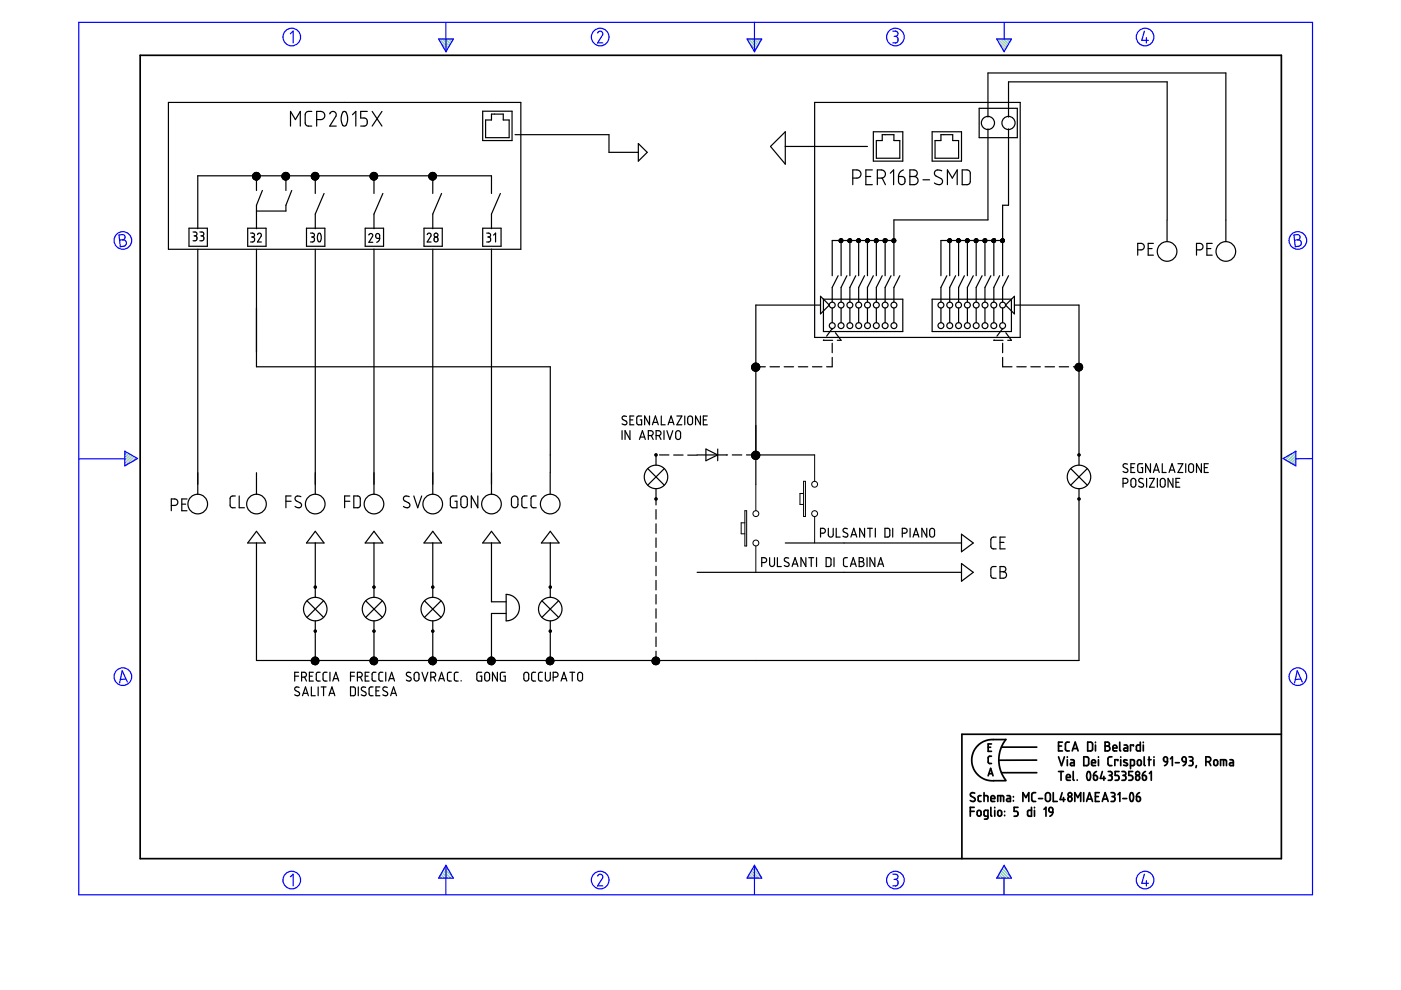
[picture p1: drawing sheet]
<svg xmlns="http://www.w3.org/2000/svg" width="297mm" height="210mm" viewBox="0 0 297 210" stroke-linecap="round" stroke-linejoin="round" font-family="sans-serif">
<g fill="none" stroke="#6c9" stroke-width=".25">
<path d="M93.3 8.3l1.8 1.8M93.5 9.1l1.3 1.4M93.9 8.3l1.4 1.4M94.3 10.6l.3 .3M94.5 8.3l1 1M95.1 8.3l.7 .6M95.8 8.3l.2 .2M158.6 8.3l1.9 1.8M158.9 9.1l1.3 1.4M159.3 8.3l1.4 1.4M159.7 10.6l.3 .3M159.9 8.3l1 1"/>
<path d="M160.5 8.3l.6 .6M161.1 8.3l.3 .2M211.6 8.3l1.8 1.8M211.8 9.1l1.4 1.4M212.2 8.3l1.4 1.4M212.7 10.6l.2 .3M212.8 8.3l1 1M213.5 8.3l.6 .6M214.1 8.3l.2 .2M26.5 95.7h.1M26.9 95.9l-.4 .5M27.3 96.1l-.8 .9"/>
<path d="M27.7 96.4l-1.2 1.2M28.1 96.6l-1.6 1.6M28.5 96.8l-1.9 1.9M28.9 97l-.8 .9M272.4 97l-.2 .3M273.9 96.2l-1.4 1.3M274.7 95.9l-1.8 1.8M274.7 98.4l-.2 .3M274.7 97.8l-.6 .6M274.7 97.2l-1 1M274.7 96.6l-1.4 1.4M93 186.1v.1"/>
<path d="M93.2 185.8l.5 .4M93.5 185.4l.8 .8M93.7 185l1.2 1.2M93.9 184.6l1.6 1.6M94.1 184.2l2 1.9M94.4 183.8l.8 .8M158.4 186.1v.1M158.6 185.8l.5 .4M158.9 185.4l.8 .8M159.1 185l1.2 1.2M159.3 184.6l1.6 1.6M159.6 184.2l1.8 1.9"/>
<path d="M159.8 183.8l.8 .8M211.3 186.1l.1 .1M211.6 185.8l.4 .4M211.8 185.4l.8 .8M212 185l1.3 1.2M212.3 184.6l1.6 1.6M212.5 184.2l1.9 1.9M212.7 183.8l.8 .8"/>
</g>
<g fill="none" stroke="#00f" stroke-width=".25">
<path d="M16.7 4.7h261.6v185h-261.6zM61.6 7.2l.5-.6v2.5M93 8.3h3.1l-1.5 2.7zM94.6 4.7v6.3M126.7 7l.5-.4 .5 .3 .1 .5-1.1 1.7h1.1M158.4 8.3h3.1l-1.5 2.7zM160 4.7v6.3M189.3 6.6h.7l.3 .3v.6l-.5 .2M189.6 7.7h.2M189.8 7.7l.5 .3 .1 .7-.4 .4h-.7M211.3 8.3h3.1l-1.5 2.7zM212.9 4.8v3.5"/>
<path d="M242.6 6.6l-.5 2h1.4M243.1 8v1.1M25.2 49.8l.9-.1 .3 .3 .1 .5-.5 .3 .5 .1 .3 .5v.3l-.4 .5-.9 .1zM26 50.8l-.7 .1M274.3 49.8l.9-.1 .3 .3 .1 .5-.5 .3 .6 .2 .1 .2 .1 .5-.3 .4-1 .2zM275.1 50.8l-.6 .1M16.8 97.3h9.7M26.5 95.7l2.7 1.5-2.7 1.6zM272.1 97.2l2.6-1.5v3.1zM278.3 97.2l-3.6 .1M26.7 144l-1.2 .1M27 144.6l-1.1-2.4-.5 2.6"/>
<path d="M275.8 144l-1.2 .1M276.1 144.6l-1.1-2.4-.5 2.6M61.6 185.9l.5-.5v2.4M94.6 183.5v6.2M94.6 183.5l1.5 2.7h-3.1zM126.7 185.8l.2-.3 .5-.1 .4 .4-.1 .4-1 1.6h1.1M160 183.5v6.2M160 183.5l1.5 2.7h-3.1zM189.3 185.4h.7l.3 .2 .1 .5-.6 .4M189.6 186.5h.2M189.8 186.5l.6 .3v.7l-.3 .3h-.8M212.9 186.2v3.5"/>
<path d="M212.9 183.5l1.5 2.7h-3.1zM242.6 185.4l-.5 1.9h1.4M243.1 186.7v1.1"/>
<circle cx="61.9" cy="7.9" r="1.87"/>
<circle cx="127.3" cy="7.9" r="1.87"/>
<circle cx="189.8" cy="7.9" r="1.87"/>
<circle cx="242.8" cy="7.9" r="1.87"/>
<circle cx="26" cy="51" r="1.87"/>
<circle cx="275.2" cy="51" r="1.87"/>
<circle cx="26" cy="143.5" r="1.87"/>
<circle cx="275.2" cy="143.5" r="1.87"/>
<circle cx="61.9" cy="186.6" r="1.87"/>
<circle cx="127.3" cy="186.6" r="1.87"/>
<circle cx="189.8" cy="186.6" r="1.87"/>
<circle cx="242.8" cy="186.6" r="1.87"/>
</g>
<g fill="none" stroke="#000" stroke-width=".36">
<path d="M29.7 11.7h242v170.4h-242zM159.5 77.8l.8-.7-.9 .8M159.5 77.8l-.1 .1M159.8 77.8l-.3 .3M159.9 77.1l-.4 .5M160 77.8l-.5 .4M160 77.1l-.6 .6M160.3 78.6v.1M160.3 78l-.6 .5M160.3 78.6l-.1 .1M160.3 78.4l-.3 .2M160.3 78.1l-.5 .4"/>
<path d="M160.3 77.7l-.1 .1M160.3 77.4l-.4 .4M160.3 77.2l-.6 .6M160.3 77.8h.1M160.3 77v.1M160.4 77.8l-.7 .7M160.4 77.1l-1 1M160.5 77.1l-.2 .2M160.6 77.2l-1.1 1.1M160.7 77.2l-.6 .6M160.7 77.8l-.4 .4M160.8 77.3l-1.2 1.1"/>
<path d="M160.8 77.3l-.4 .5M160.9 77.4l-.6 .6M160.9 77.5l-1 1.1M160.9 78.2l-.3 .3M161 77.8l-.9 .8M161 77.6l-.7 .8M161 78.1l-.5 .5M161 77.9l-.7 .8M161 77.7l-.1 .1M161 77.8l-.7 .8M159.7 96.5l-.3 .3M159.9 95.8l-.4 .4"/>
<path d="M160 96.5l-.5 .4M160 95.7l-.6 .7M160.2 96.5l-.6 .5M160.2 95.7l-.8 .9M160.3 97.1l-.2 .2M160.3 96.9l-.4 .4M160.3 96.6l-.6 .6M160.3 96.4v.1M160.3 96.1l-.4 .4M160.3 95.9l-.6 .6M160.3 95.7l-.9 .9M160.4 96.5l-.1 .1"/>
<path d="M160.4 95.8l-.1 .1M160.5 95.8l-1 1M160.6 95.8l-1.1 1.1M160.6 95.8l-.3 .4M160.7 95.9l-.6 .6M160.7 96.5l-.4 .4M160.8 95.9l-1.2 1.2M160.8 96l-.4 .5M160.9 96.1l-1.2 1.1M160.9 96.1l-1.1 1.1M160.9 96.9l-.3 .3M161 96.5l-.7 .6"/>
<path d="M161 96.2l-.3 .3M161 96.3l-1 1M161 96.8l-.5 .5M161 96.6l-.7 .7M161 96.4l-.1 .1M161 96.5l-.8 .8M209.5 158.4h.5M210.2 157.7h-.7v1.6h.7M210.5 156.8h2.7M210.6 156.8l-1.1 .1-1 .3-.8 .5-.7 .8-.5 .7-.4 1.1-.1 .9 .2 1.1 .3 .9 .7 .9 1.3 1 1.4 .4h3.4M212.3 158.4h7.5M213.3 156.8l-1 1.7-.5 2.2v1.3l.3 1.2 .4 1.1 .8 1.1"/>
<path d="M224.4 158.2h.7M225.3 157.4h-.9v1.8h.9M226.7 157.4h-.5l-.3 .3 .1 1.3 .2 .2h.5M227.3 159.2l.7-1.8 .6 1.8M227.5 158.7h.9M230.6 157.4h.7l.3 .2v1.3l-.2 .3h-.8zM232.3 157.4v.1M232.3 158v1.2M234.3 157.4h.7l.2 .2-.1 .5-.3 .1 .4 .1 .1 .3v.4l-.3 .2h-.7zM234.3 158.2h.5M236 158.6h.8l-.2-.5-.3-.1-.2 .1-.1 .9 .1 .2h.7M237.4 157.4v1.6l.2 .2"/>
<path d="M238.3 158h.6l.2 .3v.9h-.6a.31 .31 0 0 1-.3-.3 .31 .31 0 0 1 .3-.3h.6M240.3 158.2v-.2h-.6v1.2M241.8 157.4v1.8h-.7l-.2-.2 .1-.9 .3-.1h.5M242.4 157.4v.1M242.4 158v1.2M271.7 155.7h-67.8v26.4M205.7 172h.8M206.5 171.2h-.8v1.9M206.7 168.2l-.7-.1-.3 .4 .2 .3 .8 .4v.5l-.2 .2-.8-.2M207.2 172l.5-.2 .3 .3v.6l-.3 .3-.5-.2zM208 168.7h-.4l-.2 .2v.9l.2 .1h.4M208.6 168.7l.8 .1 .1 1.1"/>
<path d="M208.6 168.1v1.8M209.5 173.1h-.6l-.2-.2-.1-.9 .2-.2h.7v1.6l-.2 .3h-.6M209.5 164.5l.5-1.6 .5 1.6M209.7 164h.7M210.1 169.3h.8l-.1-.5-.2-.1-.4 .1-.1 .9 .2 .2h.6M210.1 171.2v1.7l.2 .2M210.2 160.3h-.4l-.3 .3v1.1l.7 .2M210.9 171.2v.1M210.9 171.8v1.3M211.5 169.9v-1.2h1.2l.1 1.2M211.6 172l.4-.2 .3 .3 .1 .6-.3 .3-.5-.2zM212.2 168.7v1.2"/>
<path d="M212.3 163.8h7.5M213 172v.1M213 172.8v.2M213.5 168.7h.5l.2 .2v1h-.5a.31 .31 0 0 1-.3-.3 .31 .31 0 0 1 .3-.3h.5M214.9 168.9v.1M214.9 169.7v.1M215.8 171.2h-.8v.8h.6l.2 .3-.1 .7-.7 .1M216.9 169.9v-1.8l.6 1 .6-1v1.8M218.7 171.2v1.9l-.7-.1-.1-1 .2-.2h.6M219.3 171.2v.1M219.3 171.8v1.3M219.6 168.1h-.6l-.2 .3v1.3l.2 .2h.6"/>
<path d="M219.8 161.2h-8M220.2 169.3h.8M221.3 171.6l.5-.4v1.9M221.8 168.2l.6-.1 .3 .3v1.1l-.3 .4h-.4l-.3-.3v-1.1zM222.5 171.3l.3-.1 .3 .1 .1 .9-.7-.1zM223.2 172.2l-.2 .6-.4 .3M223.3 168.1v1.8h.9M224.4 160.5l.7 1.8 .6-1.8M224.4 163.6h1.1M225 163.6v1.8M225.2 168.1l-.4 1.4h1M225.5 169.1v.8"/>
<path d="M226.1 164.8h.8l-.1-.5-.4-.1-.2 .2-.1 .8 .2 .2h.6M226.3 160.5v.1M226.3 161.1v1.2M226.5 169l.3-.1 .4 .1 .1 .5-.2 .3-.4 .1-.2-.1zM227 161.1h.5l.3 .2v1h-.6a.31 .31 0 0 1-.3-.3 .31 .31 0 0 1 .3-.3h.6M227.5 163.6v1.6l.3 .2M227.9 169.9v-1.8l.6 1 .6-1v1.8M228.4 165.4h.1M229.8 168.1v1.8M229.8 160.5h.7l.3 .3v1.2l-.2 .3h-.8zM230.4 169.9l.6-1.8 .6 1.8M230.5 169.4h1"/>
<path d="M230.6 163.7a.53 .53 0 0 1 .5 .2 .53 .53 0 0 1 .1 .5l-.1 .7a.34 .34 0 0 1-.4 .3 .34 .34 0 0 1-.2-.4l-.1-.6zM231.4 161.7h.9v-.3l-.2-.3-.5 .1-.2 .9 .2 .2h.7M231.9 164.4h.6l.1 .2 .1 .5-.2 .3h-.3l-.3-.1zM232.2 168.9h.7M232.5 163.6l-.4 .3-.2 .5M232.9 160.5v.1M232.9 161.1v1.2M233.1 168.1h-.9v1.8h.9M233.7 169.9l.6-1.8 .6 1.8M233.7 163.6l-.4 1.4h1.1M233.9 169.4h.9M234 164.6v.8"/>
<path d="M235 163.6h.4l.3 .2 .1 .3-.4 .3M235.2 164.4h.2M235.4 164.4l.4 .2v.5l-.3 .3h-.5M235.6 168.1h.4l.3 .2 .1 .3-.4 .3M235.8 160.5h-.6l-.3 .4v1.2l.3 .2h.6M235.8 168.9h.2M236 168.9l.3 .2 .1 .5-.3 .3h-.5M237 161.3v-.2h-.6v1.2M237 168.5l.4-.4v1.8M237.3 163.6h-.9v.8h.6l.3 .4-.2 .6h-.7M237.6 160.5v.1M237.6 161.1v1.2"/>
<path d="M237.9 163.6h.4l.3 .2 .1 .4-.4 .2M238.1 169.3h.8M238.1 164.4h.2M238.3 164.4l.4 .3v.5l-.3 .2h-.5M239 161.2l-.4-.1a.27 .27 0 0 0-.3 .1 .27 .27 0 0 0 .1 .4l.5 .2a.33 .33 0 0 1 0 .5 .33 .33 0 0 1-.5 0l-.2-.1M239.7 162.3l.8-.1v-.9l-.2-.2h-.6v1.9M239.7 168.2a.56 .56 0 0 1 .6 .7l-.1 .7a.36 .36 0 0 1-.4 .3 .36 .36 0 0 1-.2-.5l-.1-.7zM240.2 163.6h-.9v.8h.6l.3 .3-.2 .7h-.7M240.9 164.5l.3-.1 .3 .1 .1 .6-.1 .2-.4 .1-.2-.1zM241 168.9h.5l.2 .2 .1 .5-.2 .3-.5-.1zM241.2 161.3l.2-.2 .5 .1 .1 .8-.2 .2-.3 .1-.3-.2zM241.6 168.1l-.5 .3-.1 .5"/>
<path d="M242.2 164.4l.8 .1v.8l-.5 .1-.2-.1zM242.6 160.5v1.6l.2 .2M242.9 163.6l-.5 .3-.2 .5M243.4 161.1h.7M243.6 160.5v1.8M243.7 164l.4-.4v1.8M244.7 160.5v.1M244.7 161.1v1.2M246.8 160.5h.4l.3 .1v.9l-.7-.1-.1-.6zM247.5 161.5l-.1 .5-.5 .3M248.2 160.9l.4-.4v1.8M249.2 161.7h.8"/>
<path d="M250.7 160.6l.4-.1 .3 .1 .1 .9h-.5l-.3-.2zM251.5 161.5l-.1 .5-.6 .3M252.1 160.5l.7 .1 .1 .4-.4 .3M252.3 161.3h.2M252.5 161.3l.4 .2v.5l-.2 .3h-.6M253.7 162.3l-.1 .5M255.7 161.5l.8-.1 .2-.3-.1-.4-.3-.2h-.6v1.8M256.3 161.5l.4 .8M257.4 161.2l.5-.1 .3 .3-.1 .7-.2 .2-.5-.2zM258.8 162.3v-1.2l1.1 .1 .1 1.1M259.4 161.1v1.2M260.8 161.1h.5l.2 .3v.9h-.5a.31 .31 0 0 1-.3-.3 .31 .31 0 0 1 .3-.3h.5"/>
<circle cx="160.2" cy="77.8" r=".8"/>
<circle cx="160.2" cy="96.5" r=".8"/>
<circle cx="226.8" cy="168.5" r=".42"/>
<circle cx="241.2" cy="164" r=".42"/>
</g>
<g fill="none" stroke="#000" stroke-width=".25">
<path d="M35.7 21.7h74.7v31.2h-74.7zM53.7 37.3l-.1 .2M54.1 36.6l-.5 .5M54.2 37.3l-.5 .5M54.2 36.6l-.6 .6M54.3 36.6l-.7 .8M54.4 38.2h.1M54.4 37.3v3.1M54.4 37.7l.7-.7-1.1 1.1M54.4 37.3l-.6 .6M54.4 38.1l-.1 .1M54.4 37.9l-.3 .2"/>
<path d="M54.4 37.7l-.4 .4M54.4 37.3l-.7 .6M54.4 36.7l-.8 .9M54.4 36.6l-.7 .7M54.4 37.2l-.1 .1M54.4 37l-.3 .3M54.4 36.6h.1M54.6 36.6l-1 1M54.6 36.6l-.2 .2M54.7 36.7l-1.1 1M54.8 36.7l-.4 .4M54.9 36.7l-.5 .5"/>
<path d="M54.9 36.8l-.5 .5M55 36.9l-1.2 1.1M55 36.9l-1.1 1.1M55.1 37.7l-.4 .4M55.1 37.6l-.5 .5M55.1 37.1l-.7 .8M55.1 37.2l-.9 .9M55.1 37.4l-.7 .8M55.2 37.4l-.8 .7M59.9 37.3l-.1 .1M60.1 37.3l-.3 .3M60.3 36.6l-.5 .5"/>
<path d="M60.3 37.3l-.4 .4M60.4 36.6l-.6 .6M60.6 36.6l-.7 .7M60.6 37.3v3.1M60.6 36.6l-.8 .9M60.6 37.9l-.3 .2M60.6 37.7l-.4 .4M60.6 37.4l-.5 .6M60.6 37.3h.1M60.6 37l-.3 .3M60.6 36.7l-.5 .6M60.8 36.6l-1 1"/>
<path d="M60.8 37.3l-.2 .2M60.9 36.6l-.3 .2M60.9 36.7l-.3 .3M61 37.3l.3-.3-1.1 1.1M61 36.7l-1.1 1.1M61 37.3l-.4 .4M61.1 36.7l-1.2 1.2M61.1 36.8l-1.1 1.1M61.2 36.9l-.4 .4M61.2 36.9l-1.1 1.1M61.2 37.3l-.6 .6M61.3 37.7l-.3 .4"/>
<path d="M61.3 37.1l-.1 .2M61.3 37.6l-.5 .5M61.4 37.2l-1 .9M61.4 37.4l-.8 .8M61.4 37.4l-.9 .8M61.6 26.7v-3.1l1 1.8 1.1-1.8v3.1M66.1 23.6l-.9 .1-.3 .2-.2 .4 .1 2.1 .5 .3h.8M66.2 37.3l-.2 .2M66.3 37.3l-.3 .3M66.5 36.6l-.4 .5M66.6 37.3l-.5 .5M66.6 36.6l-.6 .6"/>
<path d="M66.8 36.6l-.8 .8M66.8 38.2h.1M66.8 37.3v3.7M66.8 37.9l-.2 .2M66.8 37.4l-.5 .6M66.8 37.3l-.6 .6M66.8 37l-.7 .7M66.8 36.6l-.7 .7M66.8 36.7l-.5 .6M66.9 37.3h-.1M66.9 36.6h-.1M67 36.6l-1 1"/>
<path d="M67.1 36.6l-.3 .2M67.1 37.3l-.8 .7M67.1 25.4h1l.5-.3 .3-.6-.3-.6-.5-.3h-1v3.1M67.2 36.7l-.4 .3M67.2 36.7l-.6 .6M67.3 37.3l-.8 .8M67.3 36.7l-.6 .6M67.4 36.8l-1.2 1.1M67.4 36.9l-.6 .6M67.5 37.3l-.7 .6M67.5 36.9l-.4 .4M67.5 37l-1.1 1.1"/>
<path d="M67.5 37.7l-.3 .4M67.5 37l-.2 .3M67.6 37.6l-.5 .5M67.6 37.1l-.2 .2M67.6 37.2l-1 .9M67.6 37.4l-.8 .8M67.6 37.4l-.7 .8M69.9 24.2l.3-.4 .3-.2 .7 .3v.8l-1.3 2h1.4M72.7 23.7l.4-.1 .3 .2 .3 .9-.1 1.2-.2 .6-.3 .2-.4-.1-.4-1 .1-1zM74.7 24.3l.7-.7v3.1M77.9 23.6h-1.4v1.4l.9 .1 .4 .2 .1 .4-.1 .6-.3 .3-1 .1M78.6 37.3l-.1 .2"/>
<path d="M78.9 23.6l2.1 3.1M79 36.6l-.5 .5M79.1 36.6l-.6 .6M79.2 36.6l-.7 .7M79.3 38.2h.1M79.3 37.3v3.7M79.3 37.3l-.6 .6M79.3 38.1l-.1 .1M79.3 37.9l-.3 .2M79.3 37.4l-.6 .6M79.3 37l-.8 .7M79.3 36.7l-.8 .9"/>
<path d="M79.3 36.6l-.8 .8M79.3 37.3h.1M79.4 36.6h-.1M79.5 36.6l-1 1M79.5 36.6l-.2 .2M79.5 37.3l-.2 .2M79.6 36.7l-.3 .3M79.7 36.7l-1.1 1.1M79.7 37.3l.3-.3-1.1 1.1M79.8 36.7l-1.2 1.2M79.8 37.3l-.9 .8M79.8 36.8l-.5 .5"/>
<path d="M79.9 36.9l-.5 .4M79.9 36.9l-1.1 1.1M80 37.7l-.4 .4M80 37.6l-.5 .5M80 37.1l-.1 .2M80.1 37.2l-1 .9M80.1 37.4l-.8 .8M80.1 37.4l-.8 .7M81 23.6l-2.1 3.1M91.1 37.9l.7-.6v3.7M91.1 37.3l-.2 .2M91.3 37.3l-.3 .3"/>
<path d="M91.4 36.6l-.4 .5M91.5 37.3l-.5 .5M91.5 36.6l-.6 .6M91.7 36.6l-.8 .8M91.8 38.2h.1M91.8 38.1l-.1 .1M91.8 37.9l-.3 .2M91.8 37.4l-.6 .6M91.8 37l-.8 .7M91.8 36.6l-.7 .7M91.8 37.2l-.1 .1M91.8 37.1l.3-.4-.7 .6"/>
<path d="M91.8 36.7l-.6 .6M91.8 37.3h.1M91.8 36.6h.1M91.9 36.6l-1 1M92 36.6l-.2 .2M92 37.3l-.8 .7M92.2 37.3l-.4 .5M92.3 36.8l-1.2 1.1M92.3 36.9l-.5 .6M92.4 36.9l-.4 .4M92.4 37l-.3 .3M92.4 37.3l-.9 .8"/>
<path d="M92.4 37.7l-.3 .4M92.5 37l-1.2 1.1M92.5 37.6l-.5 .5M92.5 37.1l-.1 .2M92.5 37.2l-.7 .7M92.5 37.4l-.7 .8M92.5 37.4l-.7 .7M102.3 23.6h6.3v6.2h-6.3zM104.2 24.2h2.5v1.2h1.2v3.8h-4.9v-3.8h1.2zM109.2 28.6h19.9v3.7h6.2M135.3 30.4l1.9 1.9-1.9 1.9zM163.4 31.1l3.1-3.2v6.9z"/>
<path d="M166.5 31.1h17.4M172.7 21.7h43.6v49.8h-43.6zM180.8 37.8h1l.5-.3 .2-.5-.2-.7-.4-.3h-1.1v3.2M183.6 37.4h1M185 36h-1.4v3.2h1.4M185.2 27.9h6.2v6.3h-6.2zM186 37.8h1l.5-.3 .2-.8-.3-.5-.4-.2h-1v3.2M187 37.7l.7 1.5M187 28.6h2.5v1.2h1.3v3.7h-5v-3.7h1.2zM188.8 36.7l.7-.7v3.2M190.5 37.4h.8l.5 .3 .1 .9-.3 .4-.4 .2-.5-.3-.2-.4zM191.5 36l-.8 .6-.2 .8"/>
<path d="M192.9 36l1.1 .1 .4 .4v.6l-.6 .3 .6 .3 .2 .5v.4l-.4 .5-1.3 .1zM192.9 37.4h.9M195.7 38.1h1.4M197.6 27.9h6.3v6.3h-6.3zM199.5 28.6h2.5v1.2h1.2v3.7h-5v-3.7h1.3zM199.7 36.2l-1.2-.1-.3 .3-.1 .5 .4 .4 1.2 .7 .1 .3v.5l-.6 .4-1.1-.4M200.9 39.2v-3.2l1 1.8 1-1.8v3.2M204 36l1.3 .1 .4 .4v2.1l-.4 .5-1.3 .1zM207.6 23h8.1v6.2h-8.1zM209.5 27.3v19.3h-20v11.9M209.5 24.8v-9.3h50.4v35.7M213.8 27.3v16.2h-1.2v15"/>
<path d="M213.8 24.8v-7.4h33.7v29.2M40.1 48.4h3.9v3.8h-3.9zM40.9 49.2h.6l.2 .2v.5l-.4 .1M41.1 50h.2M41.3 50l.4 .2v.6l-.2 .2-.6 .1M41.9 52.9v51.9M42.4 49.2h.5l.3 .2v.4l-.4 .2M42.6 50h.2M42.8 50l.4 .3v.5l-.3 .2-.5 .1M52.5 48.4h3.9v3.8h-3.9zM53.1 49.4h.5l.3 .2v.5l-.3 .1M53.3 50.2h.3"/>
<path d="M53.6 50.2l.4 .3-.1 .6-.2 .2h-.6M54.4 52.9v24.9h62.3l-.1 27M54.6 49.7l.3-.3 .5 .3v.3l-.8 1.3h.8M55.6 40.4l-1.2 3.1v5M61.8 40.4l-1.2 3.1v1.2h-6.2M65 48.4h3.9v3.8h-3.9zM65.8 49.4h.5l.3 .2v.5l-.3 .1M66 50.2h.3M66.3 50.2l.4 .3-.1 .6-.2 .2h-.6M66.8 52.9v51.9M67.5 49.5a.53 .53 0 0 1 .5 .2 .53 .53 0 0 1 .1 .5l-.1 .7a.35 .35 0 0 1-.4 .4 .35 .35 0 0 1-.2-.5l-.1-.6zM68.7 41l-1.9 4.4v3.1"/>
<path d="M77.4 48.4h3.9v3.8h-3.9zM78.2 49.8l.3-.3 .5 .2v.3l-.8 1.4h.8M79.3 52.9v51.9M79.8 49.7l.3-.2 .3 .2 .1 .8h-.5l-.3-.1zM80.5 50.5l-.1 .5-.5 .4M81.2 41l-1.9 4.4v3.1M89.9 48.4h3.9v3.8h-3.9zM90.6 49.7l.3-.3 .5 .3v.3l-.8 1.3h.8M91.8 52.9v51.9M92.1 50.4l.4-.2 .3 .2 .1 .5-.2 .3-.3 .1-.3-.2zM93.6 41l-1.8 4.4v3.1M102.3 48.4h3.9v3.8h-3.9z"/>
<path d="M103.2 49.4h.4l.3 .2 .1 .5-.4 .1M103.4 50.2h.2M103.6 50.2l.4 .3v.6l-.3 .2h-.5M104.2 41v-3.7h-62.3v11.2M104.2 52.9v51.9M104.6 49.8l.5-.4v1.9M106.1 41l-1.9 4.4v3.1M177.7 58.5l-1.3 2.4v3.2M178 51.3l.3-.3v7.5M178.1 50.7l-.1 .1M178.2 50.6l-.3 .3M178.3 51l.3-.3-.6 .6"/>
<path d="M178.3 50.6l-.4 .4M178.4 50.6l-.5 .5M178.4 51l.2-.2-.5 .6zM178.4 50.7l-.5 .5M178.5 50.7l-.6 .5M178.5 50.7l-.5 .5M178.6 51l-.4 .4M178.6 50.8l-.4 .6M178.7 51.2l-.2 .2M178.7 50.9l-.6 .5M178.7 51.1l-.3 .3M178.7 50.9l-.5 .5"/>
<path d="M178.7 51l-.4 .4M179.6 58.5l-1.3 2.4v3.2M179.8 51v.1M180.1 50.7l-.3 .2M180.1 50.6l-.3 .3M180.2 50.6l-.4 .5M180.3 51l.2-.2-.6 .5M180.3 51.2l.3-.3-.5 .5M180.3 50.8l.1-.1-.6 .5M180.3 51l-.1 7.5M180.3 51.1l-.3 .3M180.3 51l-.3 .4"/>
<path d="M180.3 50.7l-.5 .5M180.3 51h.1M180.3 50.7l-.5 .5 .2-.2M180.4 50.7l-.5 .6 .4-.4M180.5 51l-.4 .4M180.5 51.2l-.1 .2M180.5 51.2l-.2 .2M180.5 50.8l-.2 .3M180.6 51.1l-.4 .3M180.6 51l-.4 .4M181.4 58.5l-1.2 2.4v3.2M181.8 51.3h.1"/>
<path d="M181.8 50.9l-.1 .1M181.8 51l-.1 .2M181.8 51h.1M181.8 50.7l-.1 .2M181.9 51l.3-.3-.5 .5 .2-.2M181.9 50.7l-.1 .1M182 50.6l-.3 .3M182 51l-.2 .3 .3-.3M182.1 50.6l-.3 .3M182.1 51l.3-.2-.3 .2v7.5M182.1 51l-.3 .4M182.1 50.7l-.3 .3"/>
<path d="M182.2 50.7l-.5 .4 .1-.2M182.3 50.7l-.6 .6M182.4 51l-.4 .4 .4-.5-.5 .5M182.4 51.2l-.2 .2M182.4 50.8l-.2 .2M182.4 51.1l-.2 .3M182.4 51l-.4 .4M183.3 58.5l-1.2 2.4v3.2M183.5 51h.1M183.7 51l.4-.3-.5 .5 .2-.2M183.8 50.7l-.3 .2M183.8 50.6l-.3 .3"/>
<path d="M183.9 50.6l-.4 .5 .5-.5M184 51l-.3 .3M184 50.7l-.5 .5M184 51l.3-.2-.6 .6M184.1 51l-.4 .4M184.1 50.7l-.3 .3M184.2 50.7l-.6 .6M184.2 50.8l-.3 .2v7.5M184.2 51l-.4 .4M184.3 50.9l-.1 .1M184.3 51.1l-.3 .3M184.3 51l-.4 .4"/>
<path d="M185.2 58.5l-1.3 2.4v3.2M185.6 51l.3-.3-.5 .5M185.6 50.7l-.2 .1M185.7 50.7l-.3 .2M185.8 50.6l-.4 .5M185.8 51v7.5M185.9 50.7l-.5 .4M186 50.7l-.5 .6M186.1 50.8l-.6 .5 .6-.5-.2 .2M186.1 50.8l-.5 .6 .3-.4M186.2 51.1l-.3 .3M186.2 51l-.5 .4"/>
<path d="M186.2 50.9l-.5 .5M186.2 51.1l-.4 .3M186.2 51h.1M187 58.5l-1.2 2.4v3.2M187.3 51h.1M187.4 50.7l-.1 .1M187.4 51l.4-.3-.5 .5M187.5 51l-.2 .2M187.5 51.4l.5-.5-.5 .5M187.5 50.7l-.2 .2M187.6 51l-.3 .3M187.6 50.6l-.3 .4"/>
<path d="M187.7 51v7.5M187.7 50.6l-.4 .5M187.7 50.6l-.3 .4M187.9 50.7l-.6 .5M187.9 51h.1M187.9 50.8h.1M187.9 50.7l-.4 .7M187.9 51.3v.1M188 51l-.4 .4M188 50.8l-.3 .2M188 51.1l-.3 .3M188.9 58.5l-1.2 2.4v3.2"/>
<path d="M189.3 51l.4-.3-.6 .5M189.3 51l-.1 .2M189.3 50.7l-.1 .1M189.4 51.4h.1M189.5 50.6l-.4 .3M189.5 50.6l-.4 .4M189.5 51h-13.1v7.5M189.5 51.4l.4-.3-.3 .3M189.6 50.6l-.5 .5 .1-.1M189.6 50.6l-.2 .2M189.7 50.7l-.5 .6 .2-.3M189.8 50.7l-.6 .6 .6-.5"/>
<path d="M189.8 50.8l-.5 .6M189.8 51.2l-.1 .2M189.8 50.8l-.2 .2M189.9 50.9l-.5 .5M189.9 51l-.4 .4M190.8 58.5l-1.3 2.4v3.2M200.7 58.5l-1.2 2.4v3.2M201 51h.1M201.2 50.7l-.2 .2M201.3 50.7l-.3 .2M201.3 51l.3-.3-.6 .6M201.4 51v7.5"/>
<path d="M201.4 50.6l-.4 .5M201.5 50.7l-.5 .4M201.5 51l.2-.2-.6 .6M201.5 50.7l-.5 .5 .2-.2M201.6 50.8l-.6 .5M201.7 51.2l-.2 .2M201.7 50.8l-.6 .5M201.7 51.2l-.3 .2M201.7 51h-.1M201.7 50.8h.1M201.7 51h.1M201.7 51.2h.1"/>
<path d="M201.7 50.9l-.4 .5M201.7 51.1v.1M201.7 50.9v.1M201.7 51l-.4 .4M201.7 51v.1M202.6 58.5l-1.2 2.4v3.2M202.9 51l-.1 .1M203 51l.2-.1-.3 .3zM203 50.7l-.1 .1M203.1 51.4l.5-.5-.5 .5M203.1 50.7l-.3 .2M203.2 51.4h.1"/>
<path d="M203.2 50.7l-.4 .3M203.2 50.7l-.4 .4M203.2 51h-.1M203.2 50.6l-.4 .4M203.2 51h.1M203.3 50.6l-.1 .2M203.3 51l-.1 .1M203.4 50.7l-.2 .2M203.5 50.7l-.6 .6 .3-.3M203.5 50.8l-.3 .2v7.5M203.5 50.8l-.5 .5 .2-.2M203.5 50.8l-.5 .6 .2-.2"/>
<path d="M203.6 51.2l-.3 .2M203.6 51l-.4 .4M203.6 51h.1M203.6 51.1l-.3 .3M204.5 58.5l-1.3 2.4v3.2M204.7 51h.1M204.7 51v.1M204.8 51.3l.6-.6-.6 .6 .3-.3v7.5M205 50.7l-.3 .2M205 50.6l-.3 .4M205.1 50.6l-.4 .4M205.1 50.6l-.4 .5"/>
<path d="M205.2 50.6l-.4 .4M205.2 51.4l.3-.3-.4 .3M205.2 50.7l-.5 .5M205.3 50.7l-.6 .5M205.3 51l.1-.1-.5 .5M205.4 51.3h-.1M205.4 50.8l-.2 .2M205.4 50.8l-.5 .6M205.4 51l-.4 .4M205.5 51l-.4 .4M205.5 50.9l-.1 .1M205.5 51h-.1"/>
<path d="M206.4 58.5l-1.3 2.4v3.2M206.6 51h.1M206.7 51.4l.5-.6-.2 .2v7.5M206.8 51l.3-.3-.5 .5M206.8 50.7l-.2 .2M206.9 50.6l-.3 .4 .3-.4M207 50.6l-.4 .5 .4-.5M207.2 50.7l-.6 .6 .6-.6M207.2 50.7l-.5 .6M207.3 50.8l-.5 .6M207.3 51.2l-.2 .2M207.3 50.9l-.5 .5"/>
<path d="M207.3 51.1l-.3 .3M207.3 51l-.4 .4M207.3 50.9l-.4 .5M208.2 58.5l-1.2 2.4v3.2M208.7 50.6l-.3 .3M208.7 51.4l.5-.5-.4 .5M208.8 50.6l-.4 .4M208.8 51l.3-.3-.5 .6M208.8 51v7.5M208.9 50.6l-.5 .5 .6-.4-.6 .5M208.9 50.6l-.4 .4M209 50.7l-.5 .5"/>
<path d="M209.1 50.8l-.5 .6M209.2 50.8l-.6 .6M209.2 51.2l-.2 .2M209.2 50.9l-.5 .5M209.2 51.1l-.3 .3M209.2 51l-.4 .4M210.1 58.5l-1.3 2.4v3.2M210.4 51l-.1 .1M210.4 51.3l.3-.3v7.5M210.5 51l-.1 .2M210.6 50.7l-.3 .2M210.6 50.6l-.3 .3"/>
<path d="M210.7 50.6l-.4 .5M210.8 50.7h.1M210.8 51.2l-.2 .2M210.8 51.1l-.3 .3M210.8 50.7l-.5 .5 .5-.5M210.8 50.9l.1-.2-.5 .6M210.9 50.7l-.5 .5M210.9 51l-.1 .1M211 50.8l-.5 .6 .5-.6M211 51.2l-.1 .2M211.1 51.2l-.3 .2M211.1 51l-.4 .4"/>
<path d="M211.1 50.9l-.5 .5M211.1 51.1l-.3 .3M211.9 58.5l-1.2 2.4v3.2M212.3 51.3h.1M212.3 51l-.1 .2M212.3 50.7l-.1 .2M212.3 51h.1M212.4 51l.3-.3-.5 .5 .1-.1M212.4 50.7l-.2 .2M212.5 51l.3-.3-.5 .7M212.6 50.6l-.4 .4M212.6 51h-13.1v7.5"/>
<path d="M212.7 50.7l-.4 .3M212.7 50.7l-.5 .3M212.8 51l-.4 .4M212.9 51l-.5 .4M212.9 51l-.4 .4M212.9 50.8l-.5 .6M212.9 51.2l-.2 .2M212.9 51l-.3 .4M212.9 51.1l-.2 .3M212.9 50.9v.1M212.9 50.9l-.1 .1M213 51.1l-.4 .3"/>
<path d="M213.8 58.5l-1.2 2.4v3.2M241.2 53h.8l.4-.2 .2-.4-.2-.6-.4-.2h-.8v2.5M243.4 52.7h.9M244.5 51.6h-1.1v2.5h1.1M247.4 46.7v4.5M253.7 53h.8l.4-.3 .2-.5-.3-.5-1.1-.1v2.5M255.9 52.7h.8M257 51.6h-1.1v2.5h1.1M160.3 77.8h2M163.3 77.8h2M166.3 77.8h2M169.3 77.8h2"/>
<path d="M172.3 77.8h2M174 64.7h-13.7v38M174 62.8l1.8 1.9-1.8 1.8zM174.6 63.4h16.8v6.9h-16.8zM174.6 72.1l1.9 .1M176.4 65.3v3.1M176.4 72.8v2M176.4 75.8v2h-1.1M176.5 69.8l-.1-.1-1.1 1.6M177.1 70.5l1.2 1.7h-.8M178.3 65.3v3.1M180.2 65.3v3.1"/>
<path d="M182.1 65.3v3.1M183.9 65.3v3.1M185.8 65.3v3.1M187.7 65.3v3.1M189.5 65.3v3.1M197.6 63.4h16.8v6.9h-16.8zM199.5 65.3v3.1M201.4 65.3v3.1M203.2 65.3v3.1M205.1 65.3v3.1M207 65.3v3.1M208.8 65.3v3.1"/>
<path d="M210.7 65.3v3.1M210.8 72.1l1.9 .1M212.6 75.8v2h2M212.6 65.3v3.1M212.6 72.8v2M212.6 69.8v-.1l-1.2 1.6M213.2 64.7l1.9-1.9v3.7zM213.3 70.5l1.1 1.7h-.7M215.1 64.7h13.7v33.9M215.6 77.8h2M218.6 77.8h2M221.6 77.8h2"/>
<path d="M224.6 77.8h2M227.6 77.8h1.2l-.7 .6M228.1 77.8l-.2 .1M228.3 77.8l-.3 .3M228.5 77.1l-.5 .5M228.6 77.8l-.6 .5M228.6 77.1l-.7 .6M228.8 78.6l-.1 .1M228.8 78.4l-.3 .2M228.8 77.7l-.7 .7M228.8 77.1l-.9 .8M228.8 77.4l-.3 .4"/>
<path d="M228.8 77.2l-.6 .6M228.8 77v.1M228.9 77.1l-.9 1M229 77.1l-.2 .2M229.1 77.1l-1.1 1.1M229.2 77.2l-.4 .3M229.2 77.2l-.5 .6M229.3 77.3l-.5 .5M229.3 77.3l-1.1 1.2M229.4 77.4l-1.1 1.1M229.4 77.5l-1.1 1M229.4 78.2l-.3 .3"/>
<path d="M229.5 77.5l-1.1 1.1M229.5 77.8l-.7 .6M229.5 78.1l-.5 .5M229.5 77.6l-.9 1M229.5 77.9l-.7 .8M229.5 77.8l-.7 .8M131.9 91.3v1.9M132.8 88.3l-.6-.1-.3 .4 .1 .3 .8 .5v.5l-.4 .2-.5-.2M133.6 91.3v1.9l-1.1-1.9v1.9M133.6 89h.6M134.4 88.2h-.8v1.9h.8M135.6 93.2l.6-1.9 .6 1.9"/>
<path d="M135.8 92.7h.9M136 88.2h-.7l-.3 .2v1.3l.3 .4h.7v-1.1h-.3M137.3 99.4l3.5 3.5M137.5 92.4l.8-.2 .2-.3-.1-.4-.4-.2h-.5v1.9M137.7 88.2v1.9l-1-1.9v1.9M138.1 92.4l.4 .8M138.3 90.1l.7-1.9 .6 1.9M138.5 89.6h.9M139.1 96.5v2.1M139.1 92.4l.9-.2 .1-.3-.1-.4-.9-.2v1.9M139.7 92.4l.4 .8M139.8 96.5h2"/>
<path d="M140.2 88.2v1.9h.8M140.8 91.3v1.9M140.8 99.4l-3.5 3.5M141.4 91.3l.6 1.9 .6-1.9M141.6 90.1l.7-1.9 .6 1.9M141.8 89.6h.9M142.8 96.5h2M143.4 91.5l.6-.1 .3 .3v1.1l-.3 .4h-.4l-.3-.3v-1.1zM143.5 88.2h1.1l-1.1 1.9h1.1M145.2 88.2v1.9M145.8 96.5h2M145.9 88.3l.5-.1 .4 .4v1.1l-.4 .4-.6-.3v-1.1z"/>
<path d="M147.8 96.5h6.5M148.5 88.2v1.9l-1-1.9v1.9M149.1 89h.7M149.7 95.2l2.5 1.3-2.5 1.2zM150 88.2h-.9v1.9h.9M152.2 95.2v2.5M155.3 96.5h2M158.3 96.5h14.4M227 99.4l3.5 3.5M230.5 99.4l-3.5 3.5M239 98.4l-.6-.1-.3 .5 .2 .3 .8 .4v.5l-.5 .2-.5-.2M239.8 99.1h.6"/>
<path d="M240.6 98.3h-.8v1.9h.8M242.3 98.3h-.7l-.3 .3-.1 1.2 .3 .4h.8v-1.1h-.3M243.9 98.3v1.9l-1-1.9v1.9M244.7 99.7h.9M246.4 98.3v1.9h.8M248 99.7h.9M249.7 98.3h1.1l-1.1 1.9h1.1M251.4 98.3v1.9M252.2 98.5l.5-.2 .3 .4v1.1l-.3 .4h-.3l-.3-.3-.1-1.1zM254.7 98.3v1.9l-1-1.9v1.9M255.3 99.1h.7M256.2 98.3h-.9v1.9h.9"/>
<path d="M36.3 107.2h.8l.4-.3 .2-.4-.2-.6-1.2-.1v2.5M38.5 106.9h.9M39.6 105.8h-1.1v2.5h1.1M49.9 105.2h-.8l-.3 .4v1.8l.3 .2 .8 .1M50.7 105.2v2.5h1.1M54.4 100.2v4.6M54.4 112.6l1.9 2.5h-3.8zM60.6 106.3h1.1M61.7 105.2h-1.1v2.5M63.8 105.3l-.9-.1-.3 .2-.1 .4 .3 .4 1 .5 .1 .4v.3l-.4 .3-1-.3M66.8 115.1v11.6M66.8 112.6l1.9 2.5h-3.7z"/>
<path d="M73.1 106.3h1.1M74.2 105.2h-1.1v2.5M75 105.2h1l.4 .4v1.6l-.4 .4-1 .1zM79.3 115.1v11.6M79.3 112.6l1.9 2.5h-3.8zM86.8 105.3l-.9-.1-.3 .2-.1 .5 .2 .3 1.1 .6v.6l-.4 .3-.9-.3M87.7 105.2l.9 2.5 .8-2.5M91.8 115.1v11.6M91.8 112.6l1.8 2.5h-3.7zM96.9 105.2h-1.1l-.3 .4v1.5l.4 .5 1 .1v-1.4h-.4M97.9 105.3l.7-.1 .5 .4v1.5l-.4 .5h-.6l-.4-.4v-1.5zM101.3 105.2v2.5l-1.4-2.5v2.5"/>
<path d="M104.2 115.1v12.5h3.1M104.2 112.6l1.9 2.5h-3.8zM108.6 105.4l.7-.2 .5 .4v1.5l-.4 .5h-.6l-.3-.4-.1-1.5zM111.8 105.2h-.8l-.4 .5 .1 1.7 .4 .3h.7M113.7 105.2h-.8l-.3 .4v1.8l.3 .2 .8 .1M116.7 115.1v11.6M116.7 112.6l1.8 2.5h-3.7zM139.1 103.6v3.5M139.1 108.1v2M139.1 111.1v2M139.1 114.1v2M139.1 117.1v2"/>
<path d="M161.5 119.3l.9-.2 .1-.2v-.5l-.3-.1-.7-.1v1.9M163.2 118.2v1.5l.1 .3 .4 .1 .5-.4v-1.5M164.8 118.2v1.9h.9M166.5 115.1h37.4M167.2 118.3h-.6l-.3 .5 1 .7v.3l-.4 .3-.6-.2M168.1 119.6h.9M170.9 118.2v1.9l-1.1-1.9v1.9M171.5 118.2h1M172 118.2v1.9M173.1 118.2v1.9M174 113.1l.6-.1 .3-.2 .1-.4-.2-.3-.8-.1v1.9M175.2 118.2l.7 .1 .3 .2v1.3l-.3 .3h-.7z"/>
<path d="M175.6 112v1.5l.4 .4 .4-.1 .2-.2 .1-1.6M176.8 118.2v1.9M177.3 112v1.9h.8M179.7 112.1l-.6-.1-.4 .5 .2 .3 .8 .4v.5l-.5 .2-.5-.2M179.7 118.2l-.6 .1-.3 .3 .1 1.3 .2 .2h.6M180.4 113.9l.6-1.9 .7 1.9M180.5 119.6h.9M180.6 113.4h.9M182.2 118.2l.6 .1 .3 .3-.1 .3-.3 .2 .3 .1 .2 .3-.1 .4-.2 .2h-.7zM182.2 119.1h.5M183.3 112v1.9l-1-1.9v1.9M183.8 118.2v1.9"/>
<path d="M183.9 112h1.1M184.4 112v1.9M185.5 118.2v1.9l-1.1-1.9v1.9M185.6 112v1.9M186.3 119.6h.9M187.6 112h.8l.2 .3 .1 1.2-.3 .4h-.8zM189.3 112v1.9M191.3 113.1l.7-.1 .3-.2v-.4l-.2-.3-.8-.1v1.9M193 112v1.9M193.6 113.9l.6-1.9 .6 1.9M193.8 113.4h.8M196.5 112v1.9l-1-1.9v1.9"/>
<path d="M197.3 112.2l.5-.1 .3 .3v1.1l-.3 .4h-.4l-.3-.3v-1.1zM203.9 113.3l2.5 1.8-2.5 1.9zM203.9 119.5l2.5 1.8-2.5 1.9zM211.2 113.9h-.8l-.3 .5v1.6l.4 .4h.7M212 115h.9M213.1 113.9h-1.1v2.5h1.1M228.8 103.6v36.4h-174.4v-24.9M238.1 102.5h.6l.3-.2 .1-.5-.2-.3-.8-.1v1.9M239.9 101.6l.6-.1 .3 .3v1.1l-.4 .4-.4-.1-.2-.3v-1.1zM242.4 101.5h-.7l-.3 .4 .2 .3 .8 .4v.5l-.5 .2-.5-.2M243.1 101.4v1.9M243.7 101.4h1.1l-1.1 1.9h1.1"/>
<path d="M244.5 100.2l.7-1.9 .6 1.9M245.4 101.4v1.9M246.1 101.6l.5-.2 .4 .4v1l-.2 .5h-.5l-.3-.4zM247.9 100.2l.6-1.9 .6 1.9M248.7 101.4v1.9l-1.1-1.9v1.9M249.3 102.3h.6M250.1 101.4h-.8v1.9h.8M65.1 127.4l3.5 3.5M66.5 139.4l-.4 .4M66.6 139.3l-.6 .7M66.8 131.6v8.4M66.8 139.3l-.8 .8"/>
<path d="M66.8 139.9l-.1 .1M66.8 139.7l-.3 .3M66.9 139.3l-.1 .1M67 139.4l-.7 .6M67.1 139.4l-1.1 1M67.2 139.4l-1.1 1.1M67.2 139.4l-.4 .4M67.3 139.5l-.5 .5M67.4 139.5l-1.2 1.2M67.4 139.6l-.6 .6M67.5 139.7l-.4 .3M67.5 139.7l-.7 .7"/>
<path d="M67.5 139.8l-1 1.1M67.6 139.9l-.2 .1M67.6 140l-1 .9M68.6 127.4l-3.5 3.5M77.5 127.4l3.6 3.5M79 139.4l-.5 .4M79.1 139.3l-.6 .7M79.2 139.3l-.7 .8M79.3 131.6v8.4l-.6 .7M79.3 140l.5-.5-.5 .6M79.3 139.3l-.7 .7M79.3 139.9l-.1 .1"/>
<path d="M79.4 139.3l-.1 .1M79.6 139.4l-1.1 1.1M79.7 139.4l-.4 .4M79.9 139.6l-.5 .4M79.9 139.7l-1.1 1.1M80 139.7l-1.1 1.2M80 139.8l-.3 .2M80 139.9l-.1 .1M80.1 140l-.8 .7M81.1 127.4l-3.6 3.5M90 127.4l3.5 3.5M91.4 139.4l-.4 .4"/>
<path d="M91.5 139.3l-.6 .7M91.7 139.3l-.8 .8M91.8 131.6v8.4l-.7 .6M91.8 139.3l-.7 .7M91.8 139.3v.1M91.9 139.4l-.7 .6M92 139.4l-1 1M92.1 139.4l-.7 .6M92.1 139.4l-1.1 1.1M92.2 139.5l-.5 .5M92.3 139.5l-1.2 1.2M92.3 139.6l-1.1 1.2"/>
<path d="M92.4 139.7l-.4 .3M92.4 139.7l-.3 .3M92.5 139.8l-1.1 1.1M92.5 139.9l-.1 .1M92.5 140l-1 .9M93.5 127.4l-3.5 3.5M103.9 139.4l-.5 .4M104 139.3l-.6 .7M104.2 139.3l-.8 .7M104.2 139.3l-.7 .7M104.3 139.3l-.1 .1M104.5 139.4l-1 1.1"/>
<path d="M104.6 139.4l-1.1 1.1M104.7 139.5l-1.2 1.1M104.7 139.5l-.5 .5M104.8 139.6l-.4 .4M104.8 139.7l-1.1 1.1M104.9 139.7l-.3 .3M104.9 139.8l-1.1 1.1M104.9 139.9l-.1 .1M105 140l-1 .9M107.3 126l.9 .2 1.1 .6 .5 .8 .3 1.1-.1 1.1-.5 .9-.8 .6-1.2 .3h-.2zM107.3 130.1h-3.1v9.9M114.9 127.4l3.5 3.5"/>
<path d="M116.4 139.4l-.5 .4M116.5 139.3l-.7 .7M116.6 139.3l-.7 .7M116.7 131.6l-.1 8.4M116.7 139.9l-.7 .7M116.7 139.3l-.9 .8M116.7 139.6l-.5 .4M116.7 139.7l-.4 .3M116.7 139.3v.1M116.8 139.4l-1 .9M116.9 139.4l-.2 .2M117 139.4l-1.1 1.1"/>
<path d="M117.1 139.4l-.4 .4M117.1 139.5l-.4 .5M117.2 139.5l-1.2 1.2M117.2 139.6l-.5 .6M117.3 139.7l-.4 .3M117.3 139.7l-.3 .3M117.3 139.8l-.6 .7M117.4 139.9l-.1 .1M117.4 140l-.9 .9M118.4 127.4l-3.5 3.5M138.5 139.9l-.3 .3M138.5 139.7l-.2 .2"/>
<path d="M138.6 139.4l-.1 .2M138.9 139.3l-.6 .7M139 139.3l-.5 .5M139.1 120.1v2M139.1 123.1v2M139.1 126.1v2M139.1 129.1v2M139.1 132.1v2M139.1 135.1v2M139.1 138.1v1.9M139.1 139.3l-.6 .7M139.2 139.3l-.9 1"/>
<path d="M139.3 139.4l-.7 .6M139.3 139.4l-1 1M139.4 139.4l-.6 .6M139.5 139.4l-1.1 1.2M139.6 139.5l-.6 .5M139.6 139.6l-1.1 1.1M139.7 139.6l-1.1 1.2M139.7 139.7l-.4 .3M139.8 139.8l-1.1 1M139.8 139.8l-.2 .2M139.8 139.9l-.9 1M139.8 140h.1"/>
<path d="M147.8 121.3h56.1M167.9 120.1l.7-1.9 .6 1.9M180.3 120.1l.6-1.9 .6 1.9M186.1 120.1l.6-1.9 .6 1.9M211.2 120.1h-.8l-.3 .5v1.7l.3 .3h.8M212 120.1h.9l.4 .4-.2 .6-.4 .1 .4 .1 .3 .5-.1 .5-.4 .3h-.9zM212 121.2h.7M62.5 143.4h.8M63.3 142.5h-.8v1.9M63.4 145.8l-.7-.1-.2 .4 .1 .3 .8 .4v.6l-.5 .1-.4-.2M63.9 143.6l.9-.2 .2-.3-.1-.4-.3-.2h-.7v1.9M64.1 147.5l.7-1.9 .6 1.9"/>
<path d="M64.3 147h.9M64.6 143.6l.4 .8M65.6 143.4h.6M66 145.6v1.9h.8M66.2 140l-.2 .2M66.3 140l-.3 .3M66.4 142.5h-.8v1.9h.8M66.6 140l-.5 .5M66.8 140.9h.1M66.8 140.8v.1M66.8 140.6l-.2 .3M66.8 140.4l-.4 .4"/>
<path d="M66.8 140.2l-.5 .5M66.8 140l-.6 .6M66.9 140l-.1 .1M67.1 140l-.8 .8M67.5 145.6v1.9M67.5 140.5l-.3 .3M67.5 140l-.7 .7M67.6 140.4l-.5 .5M67.6 140.2l-.7 .7M67.6 140.1l-.8 .8M67.9 142.5l-.6 .1-.2 .3v1.3l.3 .2h.5M68.1 145.6h1"/>
<path d="M68.6 145.6v1.9M69.3 142.5l-.6 .1-.2 .3 .1 1.3 .2 .2h.5M69.7 147.5l.7-1.9 .6 1.9M69.9 147h.9M70 142.5v1.9M70.6 144.4l.6-1.9 .6 1.9M70.8 143.9h.8M74.3 145.6l.8 .1 .3 .3v1.2l-.3 .3h-.8zM74.3 143.4h.8M75.1 142.5h-.8v1.9M75.8 143.6l.8-.2 .2-.3-.1-.4-.3-.2h-.6v1.9M76 145.6v1.9"/>
<path d="M76.4 143.6l.4 .8M77.4 143.4h.6M77.5 145.8l-.7-.1-.2 .4 .2 .3 .8 .4v.6l-.5 .1-.5-.2M78.3 142.5h-.9v1.9h.9M78.5 140.3l1-.9-1 1M78.6 140l-.1 .2M79.1 140l-.5 .5M79.1 145.6l-.6 .1-.2 .3v1.2l.3 .3h.5M79.2 140l-.6 .6M79.3 140.9h.1M79.3 140.8l-.1 .1M79.3 140.6l-.3 .3"/>
<path d="M79.3 140.4l-.4 .4M79.5 140l-.8 .7M79.7 142.5l-.6 .1-.2 .3 .1 1.3 .2 .2h.5M79.7 146.5h.6M79.8 140l-.5 .5M79.9 140l-.8 .9M80 140.5l-.4 .3M80 140.4l-.5 .5M80.1 140.2l-.8 .7M80.1 140.1l-.8 .8M80.5 145.6h-.8v1.9h.8M81.2 142.5l-.6 .1-.3 .3 .1 1.3 .2 .2h.6"/>
<path d="M81.8 142.5v1.9M82.1 145.8l-.7-.1-.2 .5 .9 .7v.5l-.5 .1-.4-.2M82.4 144.4l.6-1.9 .7 1.9M82.6 143.9h.9M82.8 147.5l.6-1.9 .7 1.9M83 147h.9M87.1 142.6h-.7l-.3 .4 .2 .3 .8 .4v.5l-.5 .2-.5-.2M87.9 142.7l.6-.1 .3 .3v1.1l-.3 .4-.5-.1-.2-.3v-1zM89.5 142.5l.6 1.9 .6-1.9M91.1 140l-.2 .2M91.2 140l-.3 .3M91.3 143.6h.6l.4-.2 .1-.5-.2-.3-.9-.1v1.9"/>
<path d="M91.5 140l-.5 .5M91.8 140.9h.1M91.8 140.6l-.3 .3M91.8 140.4l-.5 .4M91.8 140.2l-.6 .5M91.8 140v.1M91.9 143.6l.5 .8M92 140l-.2 .3M92.4 140.5l-.3 .3M92.4 140l-.6 .7M92.5 140.4l-.5 .5M92.5 140.1l-.8 .8"/>
<path d="M92.5 140.2l-.7 .7M93 144.4l.6-1.9 .6 1.9M93.2 143.9h.9M95.7 142.5l-.6 .1-.2 .3v1.3l.3 .2h.5M97.2 142.5l-.6 .1-.3 .3 .1 1.3 .2 .2h.6M97.8 144.3v.1M102.1 142.5l-.8 .1-.2 .2v1.2l.3 .4h.7v-1h-.3M102.8 142.7l.6-.2 .4 .4v1.1l-.4 .4-.4-.1-.2-.3zM103.5 140l-.1 .2M103.7 140l.7-.6-1 .9M103.8 140l-.4 .4M104.2 140.9h.1"/>
<path d="M104.2 140l-.6 .7M104.2 140.8l-.1 .1M104.2 140.6l-.3 .3M104.2 140.4l-.4 .4M104.2 140.2l-.5 .5M104.2 140v.1M104.5 140l-.3 .3M104.7 140l-.5 .5M104.9 140.5l-.4 .3M104.9 140l-.7 .7M104.9 140.4l-.5 .5M105 140.2l-.8 .7"/>
<path d="M105 140.1l-.8 .8M105.5 142.5v1.9l-1.1-1.9v1.9M107.1 142.5h-.7l-.3 .3v1.3l.3 .3h.7v-1h-.3M111.2 142.7l.6-.1 .3 .3v1.1l-.4 .4-.4-.1-.2-.3v-1.1zM113.6 142.5l-.6 .1-.3 .3 .1 1.3 .2 .2h.6M115 142.5l-.6 .1-.2 .3 .1 1.3 .2 .2h.5M115.6 142.5v1.5l.5 .4 .4-.1 .1-.3 .1-1.5M116 140l-.2 .2M116.2 140l-.3 .4M116.4 140l-.4 .5M116.6 140.9h.1M116.7 140.8l-.1 .1"/>
<path d="M116.7 140.6l-.3 .3M116.7 140.4l-.5 .4M116.7 140.2l-.6 .5M116.7 140v.1M116.9 140l-.7 .8M117.1 140l-.8 .9M117.3 143.6h.6l.3-.2 .1-.5-.2-.3-.8-.1v1.9M117.3 140.5l-.3 .3M117.3 140l-.6 .7M117.4 140.4l-.5 .5M117.4 140.2l-.7 .7M117.4 140.1l-.7 .8"/>
<path d="M119 144.4l.6-1.9 .6 1.9M119.1 143.9h.9M120.8 142.5h1.1M121.3 142.5v1.9M122.6 142.7l.6-.1 .3 .3v1.1l-.4 .4-.4-.1-.2-.3v-1zM138.5 140.6v.1M138.5 140.4l-.2 .1M138.5 140.2l-.2 .2M138.5 140h-.1M138.5 140v.1M138.7 140l-.2 .3M138.9 140l-.4 .5"/>
<path d="M139.4 140l-.8 .8M139.6 140l-.8 .9M139.7 140.6l-.2 .2M139.8 140.4l-.4 .5M139.8 140l-.9 .9M139.8 140.2l-.7 .7M139.8 140.1l-.7 .8"/>
<circle cx="54.3" cy="37.4" r=".8"/>
<circle cx="60.6" cy="37.4" r=".8"/>
<circle cx="66.8" cy="37.4" r=".8"/>
<circle cx="79.3" cy="37.4" r=".8"/>
<circle cx="91.7" cy="37.4" r=".8"/>
<circle cx="209.5" cy="26.1" r="1.39"/>
<circle cx="213.8" cy="26.1" r="1.39"/>
<circle cx="92.5" cy="49.8" r=".41"/>
<circle cx="178.3" cy="51" r=".39"/>
<circle cx="180.2" cy="51" r=".39"/>
<circle cx="182" cy="51" r=".39"/>
<circle cx="183.9" cy="51" r=".39"/>
<circle cx="185.8" cy="51" r=".39"/>
<circle cx="187.6" cy="51" r=".39"/>
<circle cx="189.5" cy="51" r=".39"/>
<circle cx="201.3" cy="51" r=".39"/>
<circle cx="203.2" cy="51" r=".39"/>
<circle cx="205.1" cy="51" r=".39"/>
<circle cx="207" cy="51" r=".39"/>
<circle cx="208.8" cy="51" r=".39"/>
<circle cx="210.7" cy="51" r=".39"/>
<circle cx="212.6" cy="51" r=".39"/>
<circle cx="247.4" cy="53.3" r="2.08"/>
<circle cx="259.9" cy="53.3" r="2.08"/>
<circle cx="176.5" cy="69" r=".62"/>
<circle cx="176.5" cy="64.7" r=".62"/>
<circle cx="178.3" cy="69" r=".62"/>
<circle cx="178.3" cy="64.7" r=".62"/>
<circle cx="180.2" cy="69" r=".62"/>
<circle cx="180.2" cy="64.7" r=".62"/>
<circle cx="182.1" cy="69" r=".62"/>
<circle cx="182.1" cy="64.7" r=".62"/>
<circle cx="183.9" cy="69" r=".62"/>
<circle cx="183.9" cy="64.7" r=".62"/>
<circle cx="185.8" cy="69" r=".62"/>
<circle cx="185.8" cy="64.7" r=".62"/>
<circle cx="187.7" cy="69" r=".62"/>
<circle cx="187.7" cy="64.7" r=".62"/>
<circle cx="189.5" cy="69" r=".62"/>
<circle cx="189.5" cy="64.7" r=".62"/>
<circle cx="199.5" cy="69" r=".62"/>
<circle cx="199.5" cy="64.7" r=".62"/>
<circle cx="201.4" cy="69" r=".62"/>
<circle cx="201.4" cy="64.7" r=".62"/>
<circle cx="203.2" cy="69" r=".62"/>
<circle cx="203.2" cy="64.7" r=".62"/>
<circle cx="205.1" cy="69" r=".62"/>
<circle cx="205.1" cy="64.7" r=".62"/>
<circle cx="207" cy="69" r=".62"/>
<circle cx="207" cy="64.7" r=".62"/>
<circle cx="208.8" cy="69" r=".62"/>
<circle cx="208.8" cy="64.7" r=".62"/>
<circle cx="210.7" cy="69" r=".62"/>
<circle cx="210.7" cy="64.7" r=".62"/>
<circle cx="212.6" cy="69" r=".62"/>
<circle cx="212.6" cy="64.7" r=".62"/>
<circle cx="228.7" cy="77.8" r=".8"/>
<circle cx="41.9" cy="106.9" r="2.08"/>
<circle cx="54.4" cy="106.9" r="2.08"/>
<circle cx="66.8" cy="106.9" r="2.08"/>
<circle cx="79.3" cy="106.9" r="2.08"/>
<circle cx="91.7" cy="106.9" r="2.08"/>
<circle cx="104.2" cy="106.9" r="2.08"/>
<circle cx="116.7" cy="106.9" r="2.08"/>
<circle cx="139.1" cy="101.1" r="2.49"/>
<circle cx="228.8" cy="101.1" r="2.49"/>
<circle cx="66.8" cy="129.1" r="2.49"/>
<circle cx="79.3" cy="129.1" r="2.49"/>
<circle cx="91.8" cy="129.1" r="2.49"/>
<circle cx="116.7" cy="129.1" r="2.49"/>
<circle cx="66.8" cy="140.1" r=".8"/>
<circle cx="79.3" cy="140.1" r=".8"/>
<circle cx="91.7" cy="140.1" r=".8"/>
<circle cx="104.2" cy="140.1" r=".8"/>
<circle cx="116.6" cy="140.1" r=".8"/>
<circle cx="139" cy="140.1" r=".8"/>
</g>
<g fill="none" stroke="#000" stroke-width=".7">
<path d="M139.1 96.5h.1M139.1 96.4v.1M228.7 96.5h.1M228.8 96.4v.1M139.1 105.8h.1M228.7 105.8h.1M228.8 105.8h.1M66.8 133.8h.1M66.8 124.5h.1M79.3 133.8h.1M79.3 124.5h.1M91.8 133.8h.1"/>
<path d="M91.8 124.5h.1M116.7 133.8h.1M116.7 124.5h.1"/>
</g>
<g fill="none" stroke="#000" stroke-width=".21">
<path d="M172.7 96.5v5.5M157.9 108.3h.4v7.5h-.4zM157.9 110.8h-.8v2.4h.8M160.3 102.7v5.6M160.3 115.8v5.5M170.4 102h.4v7.5h-.4zM170.4 104.6h-.8v2.4h.8M172.7 109.5v5.6"/>
<circle cx="160.3" cy="108.9" r=".62"/>
<circle cx="160.3" cy="115.1" r=".62"/>
<circle cx="172.7" cy="108.9" r=".62"/>
<circle cx="172.7" cy="102.7" r=".62"/>
</g>
<circle cx="160.3" cy="97.3" r=".18" fill="#000"/>
</svg>
